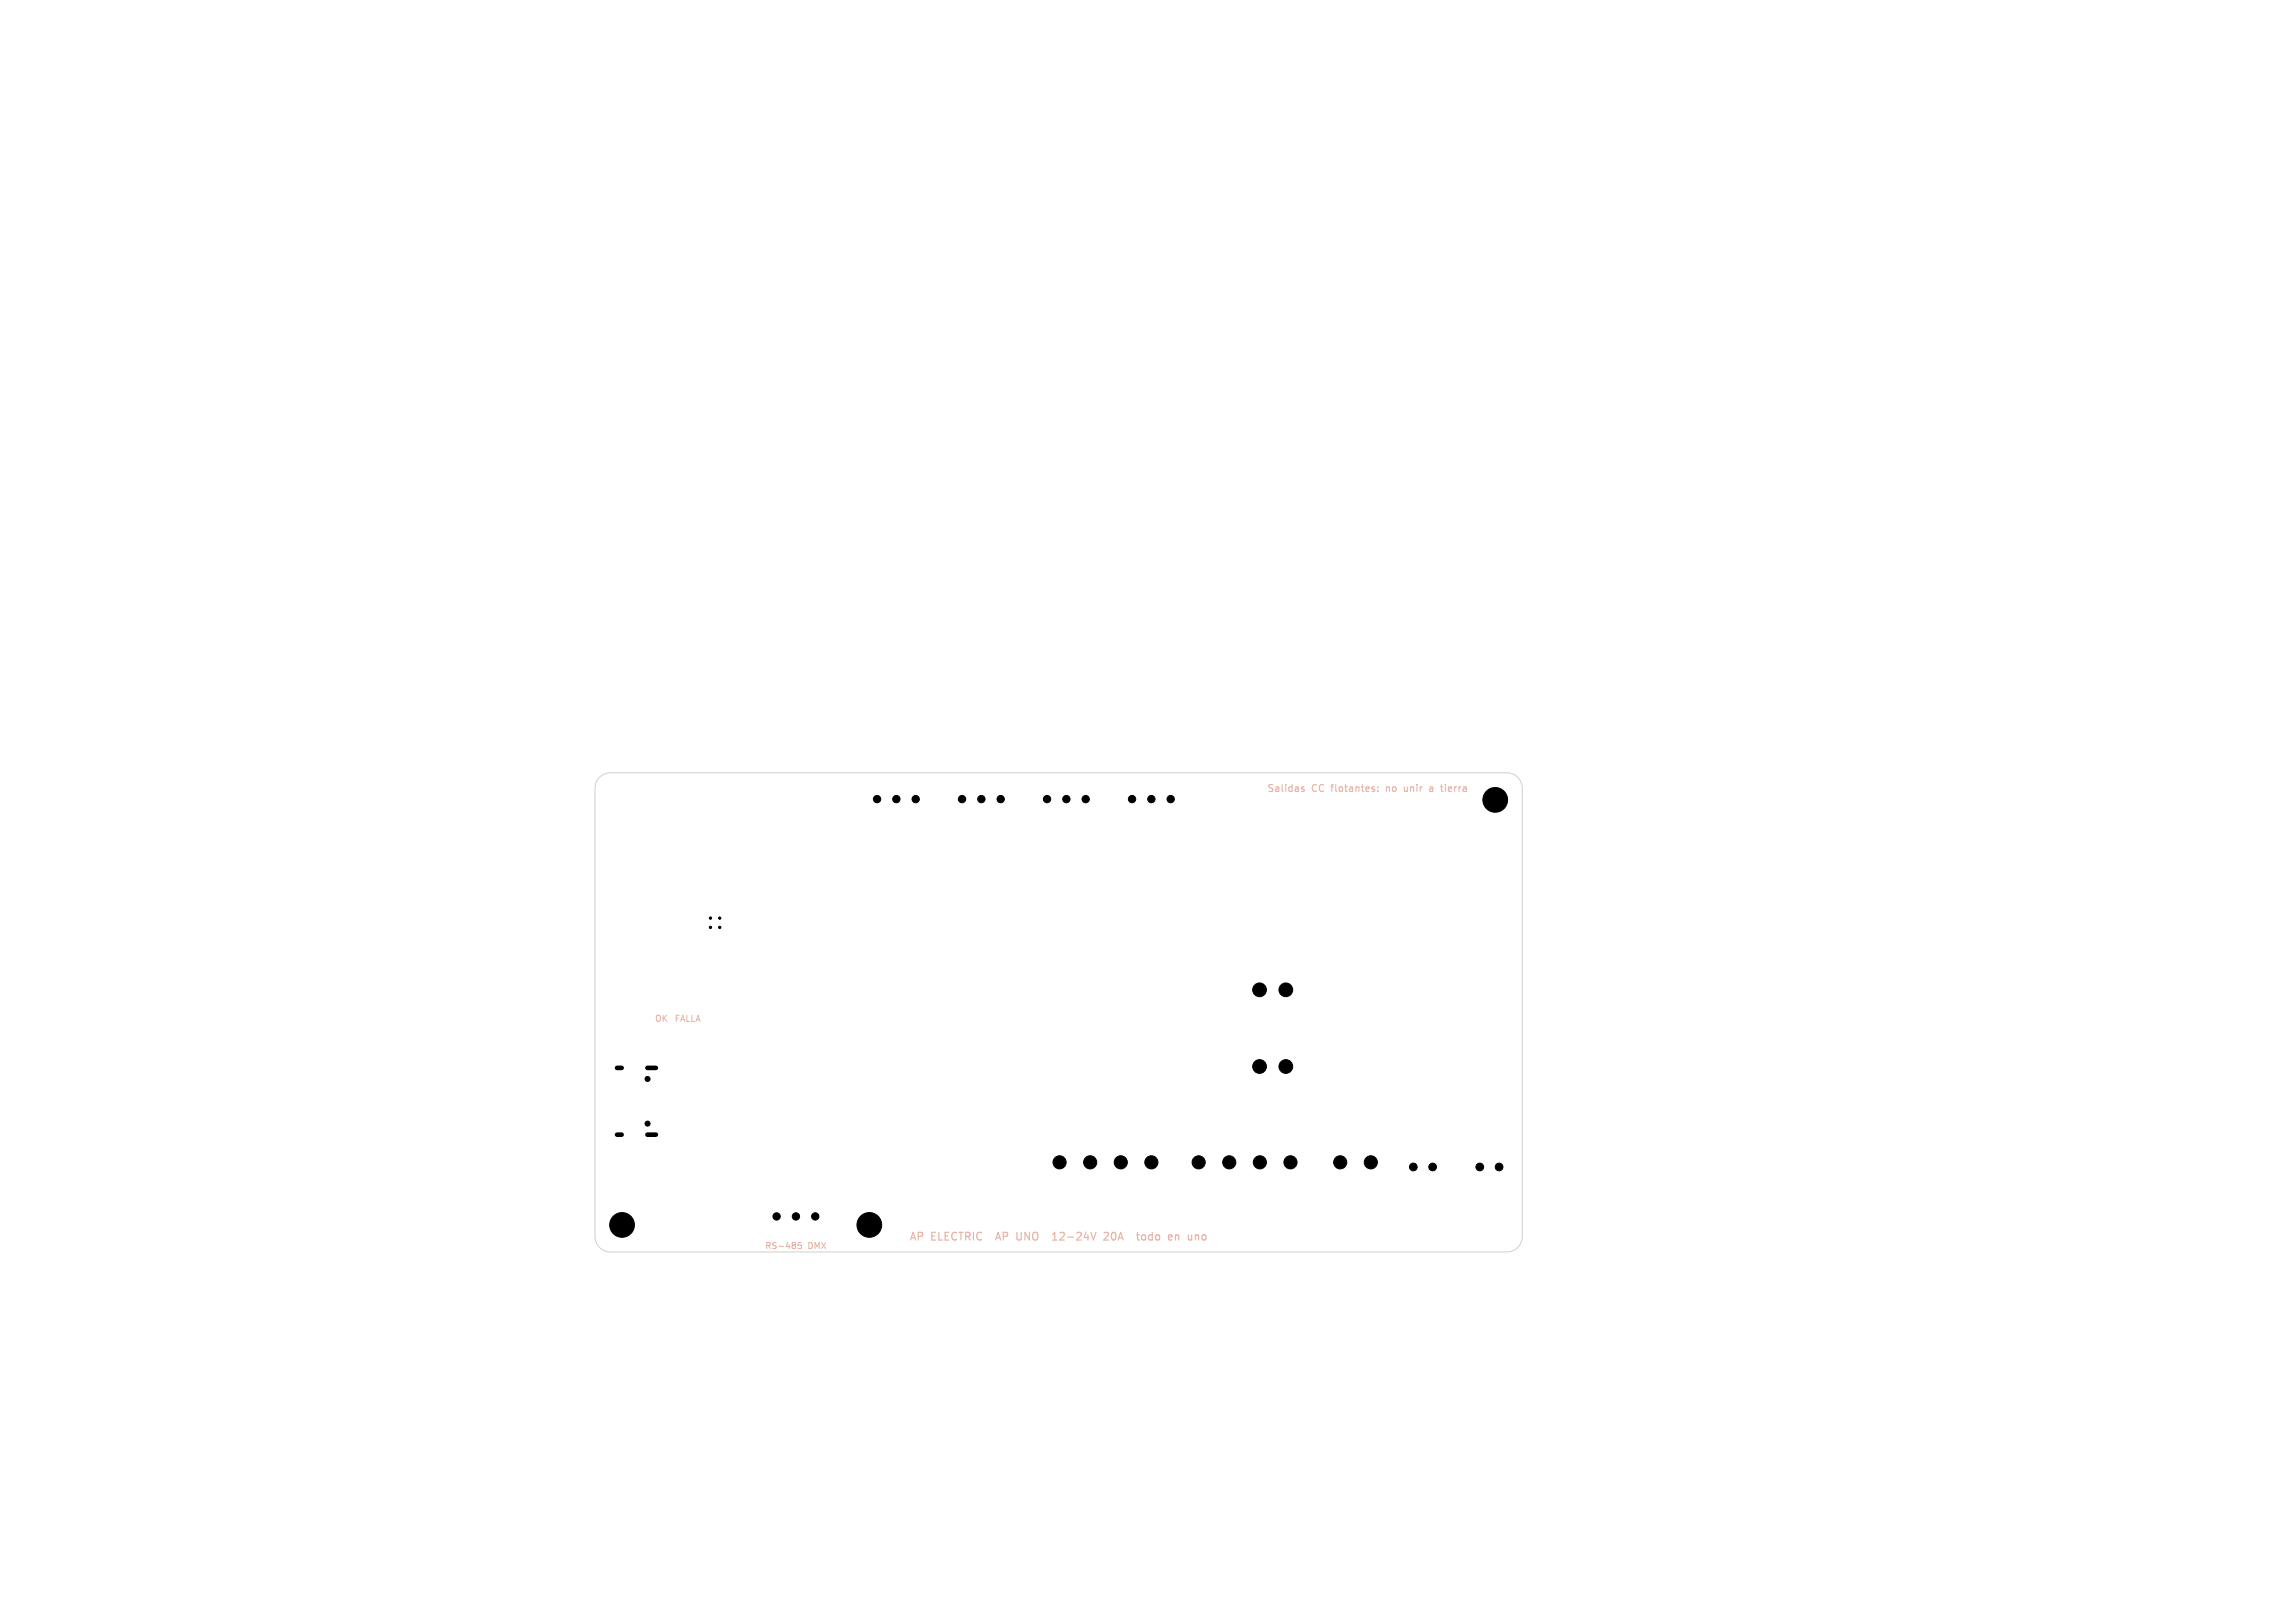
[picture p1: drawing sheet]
<svg xmlns="http://www.w3.org/2000/svg" width="297mm" height="210mm" viewBox="0 0 297 210" stroke-linecap="round" stroke-linejoin="round" font-family="sans-serif">
<defs><g id="words">
<g font-size="1.4" fill="#e8b2a7">
<text x="117.6" y="160.7">AP</text>
<text x="120.5" y="160.7">ELECTRIC</text>
<text x="129.4" y="160.7">AP</text>
<text x="132.2" y="160.7">UNO</text>
<text x="137.4" y="160.7">12-24V</text>
<text x="144.3" y="160.7">20A</text>
<text x="149.1" y="160.7">todo</text>
<text x="153.4" y="160.7">en</text>
<text x="156.2" y="160.7">uno</text>
</g>
<g font-size="1.3" fill="#e8b2a7">
<text x="163.9" y="102.7">Salidas</text>
<text x="169.8" y="102.7">CC</text>
<text x="172.5" y="102.7">flotantes:</text>
<text x="179.8" y="102.7">no</text>
<text x="182.3" y="102.7">unir</text>
<text x="185.8" y="102.7">a</text>
<text x="187.6" y="102.7">tierra</text>
</g>
<g font-size="1.1" fill="#e8b2a7">
<text x="84.7" y="132.4">OK</text>
<text x="87.2" y="132.4">FALLA</text>
<text x="98.9" y="161.8">RS-485</text>
<text x="104.6" y="161.8">DMX</text>
</g>
</g></defs>
<path d="M168.4 102l.4 .2-.1 .2h-.3M168.8 101.9l-.3-.1-.1 .1M177.9 102.2v.2M178.3 102.3v.1M178.3 101.9h.1M181.7 101.8v.5l.3 .1M185 101.9h.4v.5M185.4 102l-.3 .1-.1 .1 .1 .2h.3M186.5 101.5v.8M187.1 101.5v.1M187.1 101.8v.6M103.7 160.8h-.4v.3h.3l.1 .4-.1 .1-.3-.1" fill="none" stroke="#e8b2a7" stroke-width=".13"/>
<path d="M129.2 159.5l-.4 1M136.2 159.7l.3-.2v1M142.9 159.6l.4-.1 .1 .1 .1 .1-.7 .8h.7M143.9 159.6v.7M147.1 159.8h.4M147.8 159.8h.3l.2 .2v.3l-.2 .2-.3-.1-.1-.1zM152.2 159.8h.3v.7M155.9 159.8h-.3l-.1 .2 .1 .4 .3 .1M131.6 160.4l.4 .1M136.2 160.5h.6M147.3 160.4l.2 .1" fill="none" stroke="#e8b2a7" stroke-width=".15"/>
<path d="M77.6 100.6a2 2 0 0 1 1.4-.6h116a2 2 0 0 1 2 2v58a2 2 0 0 1-2 2h-116a2 2 0 0 1-2-2v-58a2 2 0 0 1 .6-1.4z" fill="none" stroke="#d0d2cd" stroke-width=".13"/>
<g fill="#000" stroke="#000" stroke-width=".13">
<circle cx="91.9" cy="118.8" r=".15"/>
<circle cx="91.9" cy="120" r=".15"/>
<circle cx="93.1" cy="118.8" r=".15"/>
<circle cx="93.1" cy="120" r=".15"/>
<circle cx="113.5" cy="103.4" r=".47"/>
<circle cx="116" cy="103.4" r=".48"/>
<circle cx="118.5" cy="103.4" r=".47"/>
<circle cx="124.5" cy="103.4" r=".47"/>
<circle cx="127" cy="103.4" r=".47"/>
<circle cx="129.5" cy="103.4" r=".47"/>
<circle cx="135.5" cy="103.4" r=".47"/>
<circle cx="138" cy="103.4" r=".47"/>
<circle cx="140.5" cy="103.4" r=".47"/>
<circle cx="146.5" cy="103.4" r=".47"/>
<circle cx="149" cy="103.4" r=".47"/>
<circle cx="151.5" cy="103.4" r=".47"/>
<circle cx="193.5" cy="103.5" r="1.6"/>
<circle cx="83.8" cy="139.6" r=".33"/>
<circle cx="163" cy="128.1" r=".89"/>
<circle cx="163" cy="138" r=".89"/>
<circle cx="166.4" cy="128.1" r=".89"/>
<circle cx="166.4" cy="138" r=".89"/>
<circle cx="80.5" cy="158.5" r="1.6"/>
<circle cx="83.8" cy="145.4" r=".33"/>
<circle cx="100.5" cy="157.4" r=".47"/>
<circle cx="103" cy="157.4" r=".47"/>
<circle cx="105.5" cy="157.4" r=".47"/>
<circle cx="112.5" cy="158.5" r="1.6"/>
<circle cx="137.1" cy="150.4" r=".85"/>
<circle cx="141.1" cy="150.4" r=".85"/>
<circle cx="145" cy="150.4" r=".85"/>
<circle cx="149" cy="150.4" r=".85"/>
<circle cx="155.1" cy="150.4" r=".85"/>
<circle cx="159.1" cy="150.4" r=".85"/>
<circle cx="163" cy="150.4" r=".85"/>
<circle cx="167" cy="150.4" r=".85"/>
<circle cx="173.4" cy="150.4" r=".85"/>
<circle cx="177.4" cy="150.4" r=".85"/>
<circle cx="182.9" cy="151" r=".5"/>
<circle cx="185.4" cy="151" r=".5"/>
<circle cx="191.5" cy="151" r=".5"/>
<circle cx="194" cy="151" r=".5"/>
</g>
<path d="M79.9 138.2h.6M83.8 138.2h1.1M79.9 146.8h.6M83.8 146.8h1.1" fill="none" stroke="#000" stroke-width=".6"/>
<use href="#words"/>
</svg>
